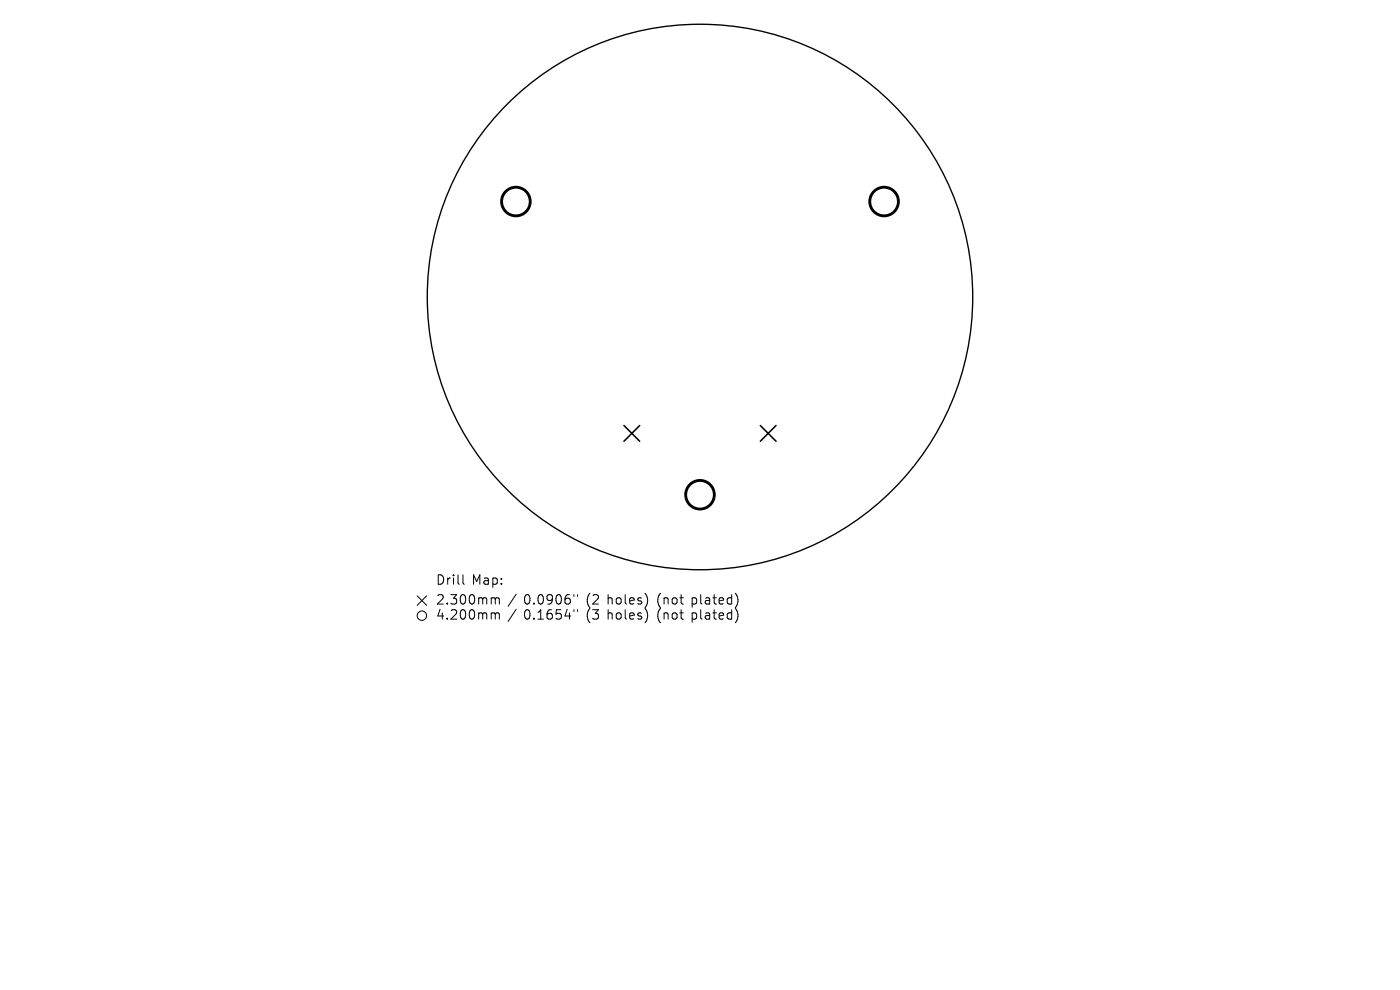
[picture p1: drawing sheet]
<svg xmlns="http://www.w3.org/2000/svg" width="297mm" height="210mm" viewBox="0 0 297 210" stroke-linecap="round" stroke-linejoin="round" font-family="sans-serif">
<defs><g id="words">
<g font-size="2.8">
<text x="92.5" y="124.5">Drill</text>
<text x="100.1" y="124.5">Map:</text>
<text x="92.5" y="128.7">2.300mm</text>
<text x="92.5" y="131.9">4.200mm</text>
<text x="111.1" y="128.7">0.0906&quot;</text>
<text x="111.1" y="131.9">0.1654&quot;</text>
<text x="124.4" y="128.7">(2</text>
<text x="124.4" y="131.9">(3</text>
<text x="128.9" y="128.7">holes)</text>
<text x="128.9" y="131.9">holes)</text>
<text x="139.6" y="128.7">(not</text>
<text x="139.6" y="131.9">(not</text>
<text x="147" y="128.7">plated)</text>
<text x="147" y="131.9">plated)</text>
</g>
</g></defs>
<circle cx="148.5" cy="63" r="57.9" fill="none" stroke="#000" stroke-width=".29"/>
<path d="M132.4 90.3l3.3 3.3M135.7 90.3l-3.3 3.3M161.3 90.3l3.3 3.3M164.6 90.3l-3.3 3.3" fill="none" stroke="#000" stroke-width=".33"/>
<g fill="none" stroke="#000" stroke-width=".61">
<circle cx="109.4" cy="42.8" r="3"/>
<circle cx="187.6" cy="42.8" r="3"/>
<circle cx="148.5" cy="104.9" r="3"/>
</g>
<g fill="none" stroke="#000" stroke-width=".21">
<path d="M88.5 126.4l2 2M90.5 126.4l-2 2M98.2 121.9v1.8l.3 .2M104.8 126.8l.3 .3M104.8 130l.3 .3M105.1 127.1v1M105.1 130.3v1M105.1 127.1l.3-.3 .4 .1 .1 1.2M105.1 130.3l.3-.3 .4 .1 .1 1.2M109.5 126l-1.7 2.6M109.5 129.2l-1.7 2.6M121.8 126.1v.4"/>
<path d="M121.8 129.3v.4M122.5 126.1v.4M122.5 129.3v.4M137.3 126.7v1.3M137.3 129.9v1.3M156.1 125.9a2.35 2.35 0 0 1 0 2.9M156.1 129.1a2.35 2.35 0 0 1 0 2.9"/>
<circle cx="89.5" cy="130.6" r="1"/>
</g>
<use href="#words"/>
</svg>
